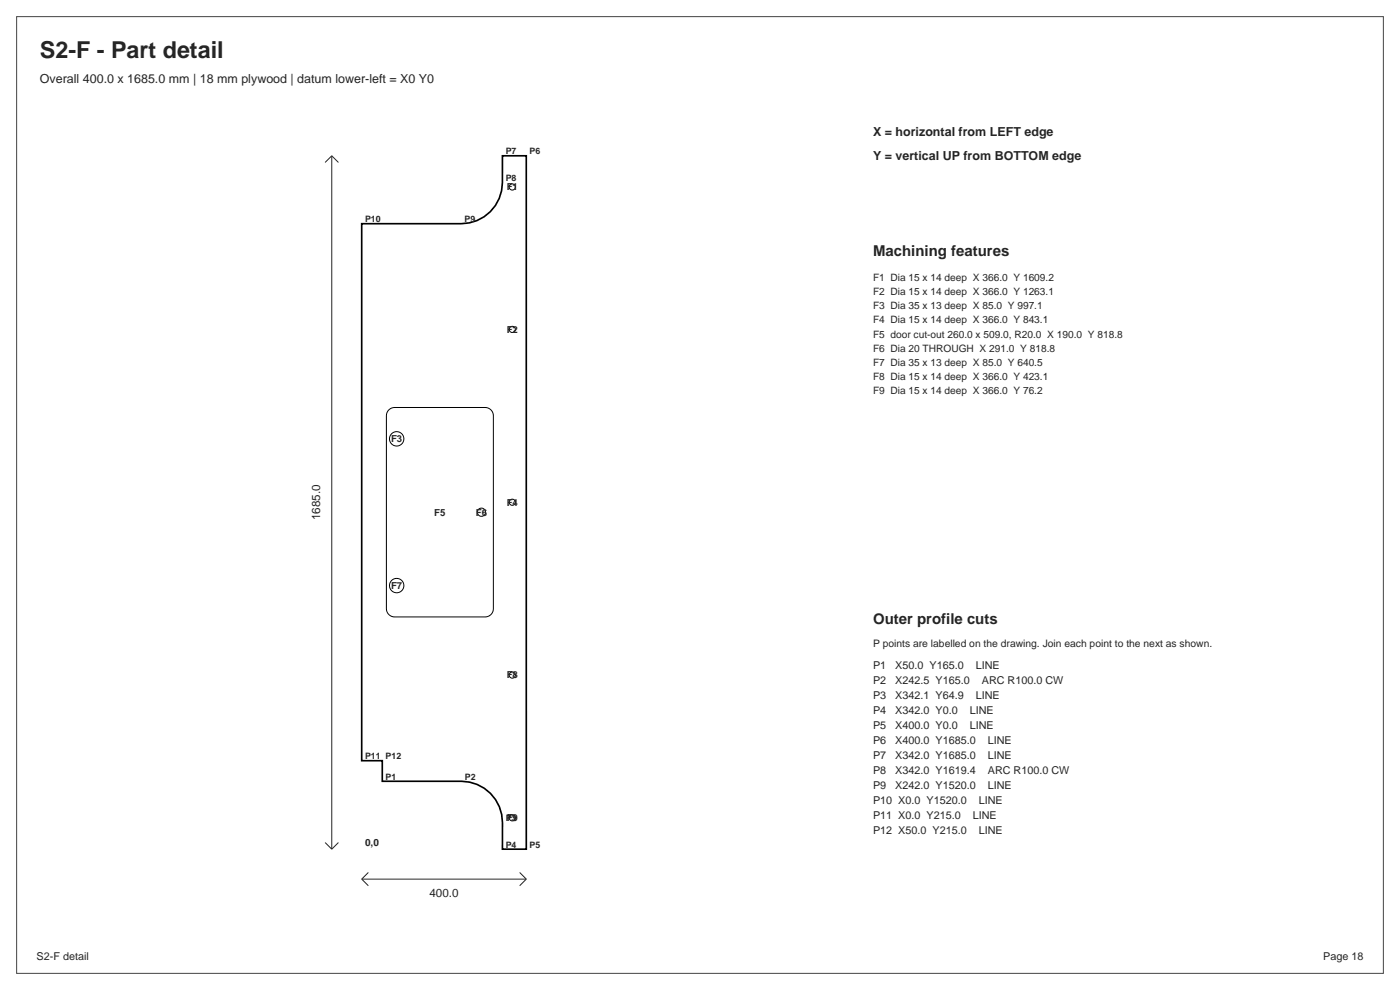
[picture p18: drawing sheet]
<svg xmlns="http://www.w3.org/2000/svg" width="297mm" height="210mm" viewBox="0 0 297 210" stroke-linecap="round" stroke-linejoin="round" font-family="sans-serif">
<defs><g id="words">
<text font-size="4.9" fill="#212529" x="8.5" y="12.3">S2-F - Part detail</text>
<g font-size="3.2" fill="#212529">
<text x="185.2" y="54.3">Machining features</text>
<text x="185.2" y="132.4">Outer profile cuts</text>
</g>
<g font-size="2.6" fill="#212529">
<text x="8.5" y="17.6">Overall 400.0 x 1685.0 mm | 18 mm plywood | datum lower-left = X0 Y0</text>
<text x="185.2" y="28.9">X = horizontal from LEFT edge</text>
<text x="185.2" y="33.9">Y = vertical UP from BOTTOM edge</text>
</g>
<g font-size="2.5" fill="#212529">
<text x="67.9" y="110.4" transform="rotate(-90 67.9 110.4)">1685.0</text>
<text x="91.1" y="190.4">400.0</text>
</g>
<g font-size="2.3" fill="#212529">
<text x="185.2" y="141.9">P1</text>
<text x="189.9" y="141.9">X50.0 Y165.0</text>
<text x="207" y="141.9">LINE</text>
<text x="185.2" y="145.1">P2</text>
<text x="185.2" y="148.3">P3</text>
<text x="189.9" y="145.1">X242.5 Y165.0</text>
<text x="189.9" y="148.3">X342.1 Y64.9</text>
<text x="207" y="148.3">LINE</text>
<text x="208.3" y="145.1">ARC R100.0 CW</text>
<text x="185.2" y="151.4">P4</text>
<text x="185.2" y="154.6">P5</text>
<text x="189.9" y="151.4">X342.0 Y0.0</text>
<text x="189.9" y="154.6">X400.0 Y0.0</text>
<text x="205.7" y="151.4">LINE</text>
<text x="205.7" y="154.6">LINE</text>
<text x="185.2" y="157.8">P6</text>
<text x="185.2" y="161">P7</text>
<text x="189.9" y="157.8">X400.0 Y1685.0</text>
<text x="189.9" y="161">X342.0 Y1685.0</text>
<text x="209.6" y="157.8">LINE</text>
<text x="209.6" y="161">LINE</text>
<text x="185.2" y="164.1">P8</text>
<text x="185.2" y="167.3">P9</text>
<text x="189.9" y="164.1">X342.0 Y1619.4</text>
<text x="189.9" y="167.3">X242.0 Y1520.0</text>
<text x="209.6" y="164.1">ARC R100.0 CW</text>
<text x="209.6" y="167.3">LINE</text>
<text x="185.2" y="170.5">P10 X0.0 Y1520.0</text>
<text x="185.2" y="173.7">P11 X0.0 Y215.0</text>
<text x="206.4" y="173.7">LINE</text>
<text x="207.6" y="170.5">LINE</text>
<text x="185.2" y="176.8">P12 X50.0 Y215.0</text>
<text x="207.6" y="176.8">LINE</text>
<text x="7.8" y="203.6">S2-F detail</text>
<text x="280.7" y="203.6">Page 18</text>
</g>
<g font-size="2.2" fill="#212529">
<text x="185.2" y="59.6">F1 Dia 15 x 14 deep X 366.0 Y 1609.2</text>
<text x="185.2" y="62.6">F2 Dia 15 x 14 deep X 366.0 Y 1263.1</text>
<text x="185.2" y="65.6">F3 Dia 35 x 13 deep X 85.0 Y 997.1</text>
<text x="185.2" y="68.6">F4 Dia 15 x 14 deep X 366.0 Y 843.1</text>
<text x="185.2" y="71.6">F5 door cut-out 260.0 x 509.0, R20.0 X 190.0 Y 818.8</text>
<text x="185.2" y="74.6">F6 Dia 20 THROUGH X 291.0 Y 818.8</text>
<text x="185.2" y="77.6">F7 Dia 35 x 13 deep X 85.0 Y 640.5</text>
<text x="185.2" y="80.6">F8 Dia 15 x 14 deep X 366.0 Y 423.1</text>
<text x="185.2" y="83.6">F9 Dia 15 x 14 deep X 366.0 Y 76.2</text>
<text x="185.2" y="137.3">P points are labelled on the drawing. Join each point to the next as shown.</text>
</g>
<text font-size="2.1" fill="#212529" x="77.4" y="179.4">0,0</text>
<g font-size="2" fill="#212529">
<text x="107.5" y="40.4">F1</text>
<text x="107.5" y="70.6">F2</text>
<text x="83" y="93.8">F3</text>
<text x="107.5" y="107.2">F4</text>
<text x="92.1" y="109.4">F5</text>
<text x="100.9" y="109.4">F6</text>
<text x="83" y="124.9">F7</text>
<text x="107.5" y="143.9">F8</text>
<text x="107.5" y="174.2">F9</text>
</g>
<g font-size="1.9" fill="#212529">
<text x="107.3" y="32.7">P7</text>
<text x="112.4" y="32.7">P6</text>
<text x="107.3" y="38.4">P8</text>
<text x="77.4" y="47.1">P10</text>
<text x="98.6" y="47.1">P9</text>
<text x="77.4" y="161">P11 P12</text>
<text x="81.8" y="165.4">P1</text>
<text x="98.6" y="165.4">P2</text>
<text x="107.3" y="179.8">P4</text>
<text x="107.3" y="174.1">P3</text>
<text x="112.4" y="179.8">P5</text>
</g>
</g></defs>
<path d="M76.7 47.4h21.2a8.7 8.7 0 0 0 8.7-8.6v-5.8h5l.1 147.1h-5.1v-5.6a8.7 8.7 0 0 0-8.7-8.8h-16.8v-4.3h-4.4z" fill="none" stroke="#000" stroke-width=".35"/>
<g fill="none" stroke="#000" stroke-width=".21">
<path d="M82.4 87.1l.4-.4 .9-.3h19.2a1.75 1.75 0 0 1 1.8 1.8v40.9a1.75 1.75 0 0 1-1.8 1.8h-19.2a1.75 1.75 0 0 1-1.7-1.8v-40.9z"/>
<circle cx="108.7" cy="39.7" r=".65"/>
<circle cx="108.7" cy="69.9" r=".65"/>
<circle cx="84.2" cy="93.1" r="1.53"/>
<circle cx="102.1" cy="108.7" r=".87"/>
<circle cx="108.7" cy="106.5" r=".65"/>
<circle cx="84.2" cy="124.2" r="1.53"/>
<circle cx="108.7" cy="143.2" r=".65"/>
<circle cx="108.7" cy="173.5" r=".65"/>
</g>
<path d="M70.4 33v147.1M70.4 33l-1.4 1.5M70.4 33l1.4 1.5M69 178.7l1.4 1.4M71.8 178.7l-1.4 1.4M76.7 186.5h35M76.7 186.5l1.4 1.4M78.1 185.1l-1.4 1.4M110.2 185.1l1.5 1.4M111.7 186.5l-1.5 1.4" fill="none" stroke="#212529" stroke-width=".21"/>
<path d="M3.5 3.5h290v203h-290z" fill="none" stroke="#444" stroke-width=".21"/>
<use href="#words"/>
</svg>
